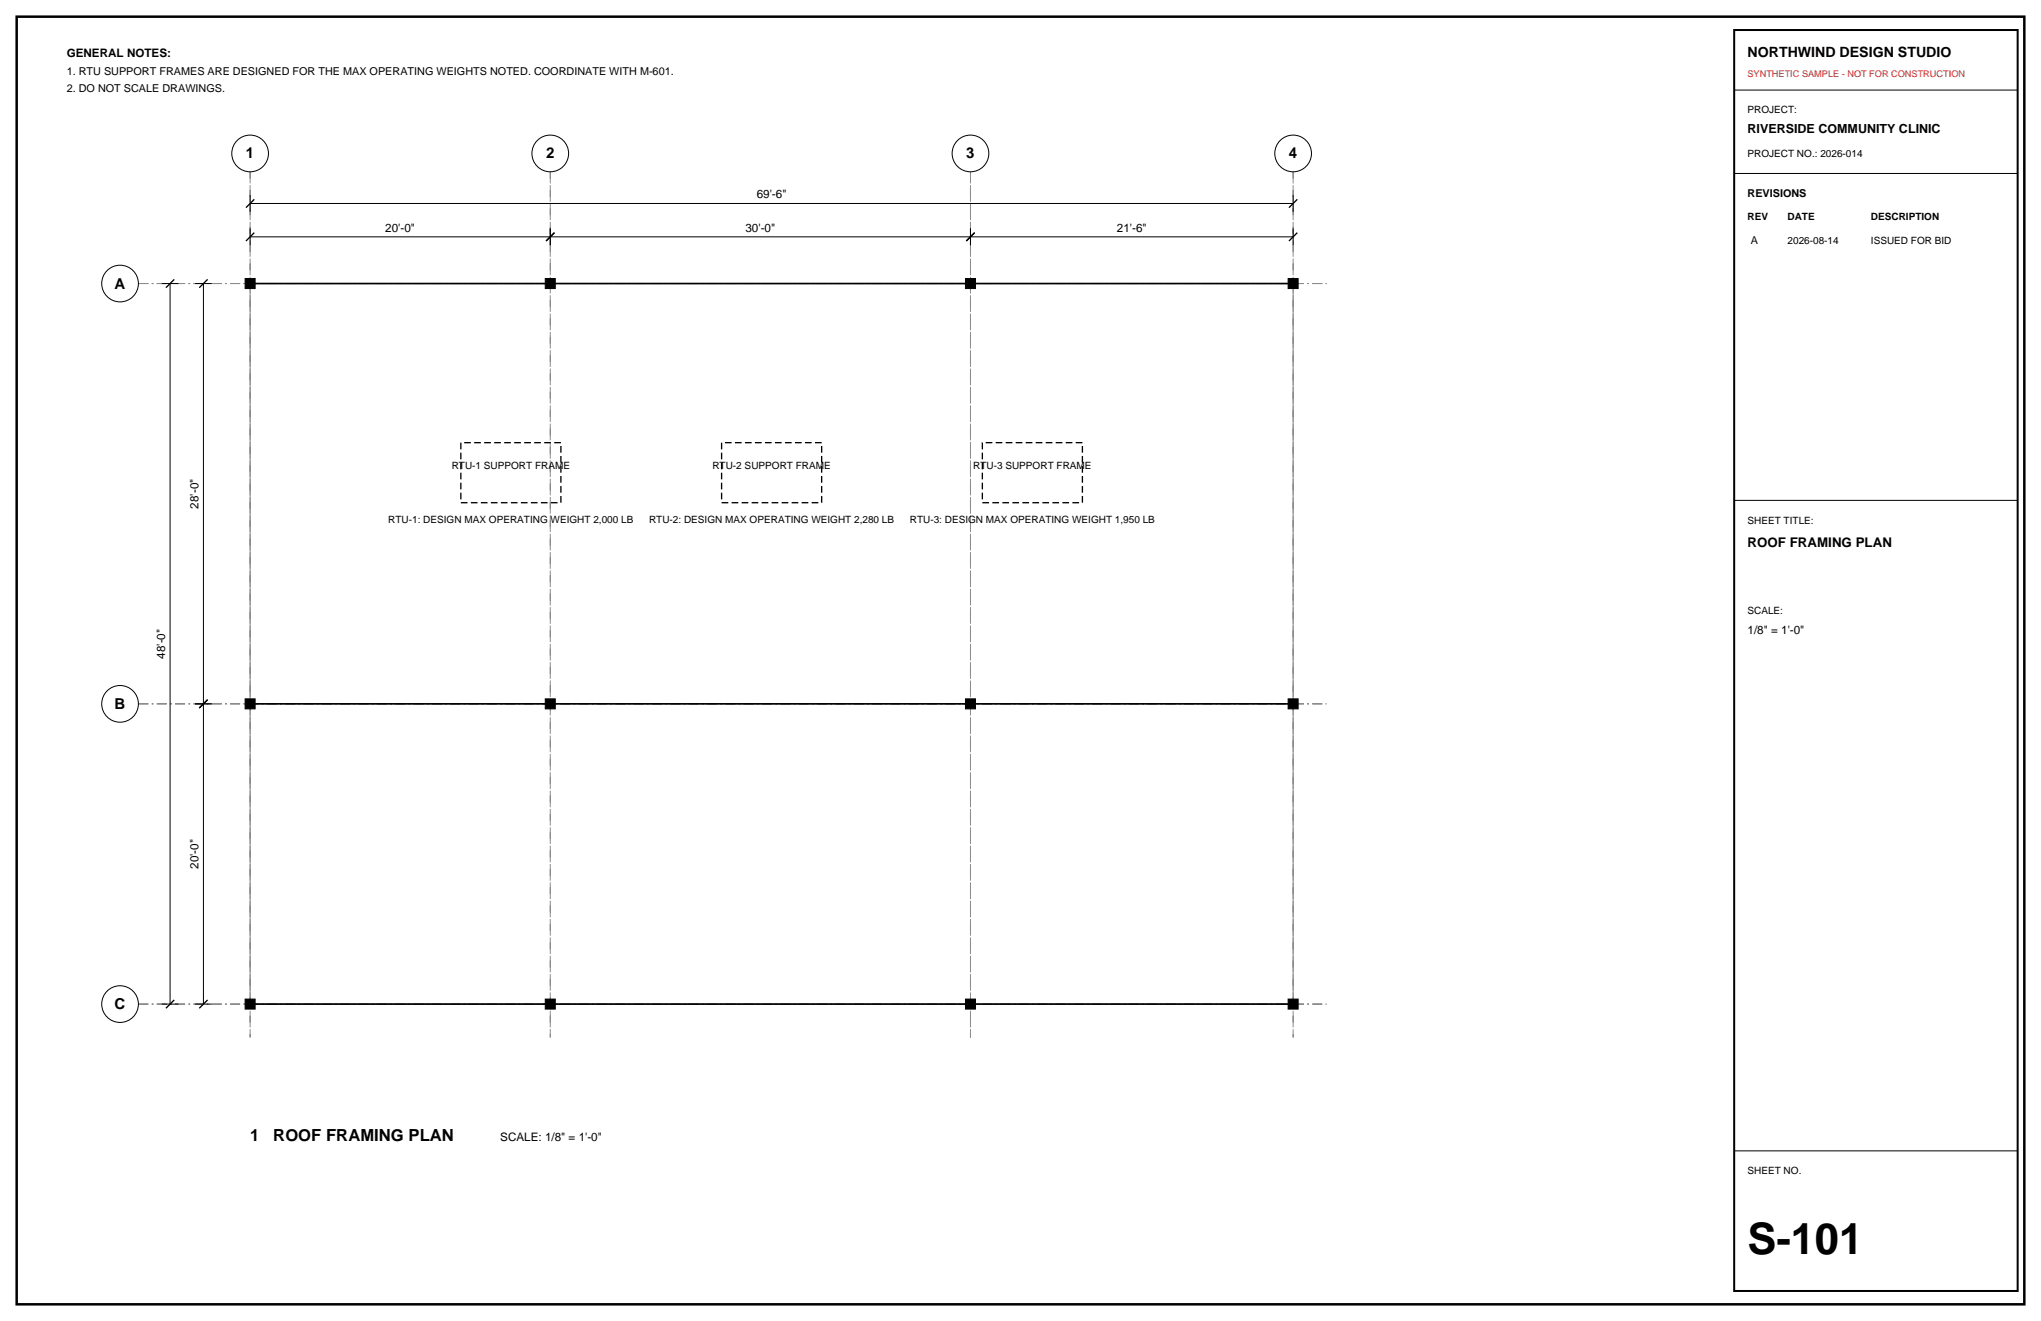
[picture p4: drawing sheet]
<svg xmlns="http://www.w3.org/2000/svg" width="432mm" height="279mm" viewBox="0 0 432 279" stroke-linecap="round" stroke-linejoin="round" font-family="sans-serif">
<defs><g id="words">
<text font-size="9.2" x="369.7" y="265.3">S-101</text>
<g font-size="3.5">
<text x="52.9" y="241.3">1</text>
<text x="57.8" y="241.3">ROOF FRAMING PLAN</text>
</g>
<g font-size="3.2">
<text x="52" y="33.5">1</text>
<text x="115.5" y="33.5">2</text>
<text x="204.4" y="33.5">3</text>
<text x="272.7" y="33.5">4</text>
<text x="24.3" y="61">A</text>
<text x="24.3" y="149.9">B</text>
<text x="24.3" y="213.4">C</text>
</g>
<text font-size="3" x="369.7" y="12">NORTHWIND DESIGN STUDIO</text>
<text font-size="2.8" x="369.7" y="115.7">ROOF FRAMING PLAN</text>
<text font-size="2.6" x="369.7" y="28.2">RIVERSIDE COMMUNITY CLINIC</text>
<g font-size="2.5">
<text x="14.1" y="12">GENERAL NOTES:</text>
<text x="160.1" y="42">69'-6&quot;</text>
<text x="81.5" y="49">20'-0&quot;</text>
<text x="157.7" y="49">30'-0&quot;</text>
<text x="236.3" y="49">21'-6&quot;</text>
<text x="42" y="107.6" transform="rotate(-90 42 107.6)">28'-0&quot;</text>
<text x="369.7" y="134.1">1/8&quot; = 1'-0&quot;</text>
<text x="34.9" y="139.3" transform="rotate(-90 34.9 139.3)">48'-0&quot;</text>
<text x="42" y="183.8" transform="rotate(-90 42 183.8)">20'-0&quot;</text>
<text x="105.8" y="241.3">SCALE: 1/8&quot; = 1'-0&quot;</text>
</g>
<g font-size="2.3">
<text x="14.1" y="15.9">1. RTU SUPPORT FRAMES ARE DESIGNED FOR THE MAX OPERATING WEIGHTS NOTED. COORDINATE WITH M-601.</text>
<text x="14.1" y="19.4">2. DO NOT SCALE DRAWINGS.</text>
<text x="369.7" y="41.6">REVISIONS</text>
<text x="370.4" y="51.5">A</text>
</g>
<g font-size="2.1">
<text x="369.7" y="24">PROJECT:</text>
<text x="369.7" y="33.2">PROJECT NO.: 2026-014</text>
<text x="369.7" y="46.6">REV</text>
<text x="378.2" y="46.6">DATE</text>
<text x="395.8" y="46.6">DESCRIPTION</text>
<text x="378.2" y="51.5">2026-08-14</text>
<text x="395.8" y="51.5">ISSUED FOR BID</text>
<text x="95.6" y="99.3">RTU-1 SUPPORT FRAME</text>
<text x="150.7" y="99.3">RTU-2 SUPPORT FRAME</text>
<text x="205.9" y="99.3">RTU-3 SUPPORT FRAME</text>
<text x="82.1" y="110.6">RTU-1: DESIGN MAX OPERATING WEIGHT 2,000 LB</text>
<text x="137.3" y="110.6">RTU-2: DESIGN MAX OPERATING WEIGHT 2,280 LB</text>
<text x="192.5" y="110.6">RTU-3: DESIGN MAX OPERATING WEIGHT 1,950 LB</text>
<text x="369.7" y="110.8">SHEET TITLE:</text>
<text x="369.7" y="129.8">SCALE:</text>
<text x="369.7" y="248.4">SHEET NO.</text>
</g>
<text font-size="1.9" fill="#d90d0d" x="369.7" y="16.2">SYNTHETIC SAMPLE - NOT FOR CONSTRUCTION</text>
</g></defs>
<path d="M3.5 3.5h424.8v272.4h-424.8z" fill="none" stroke="#000" stroke-width=".53"/>
<path d="M52.9 36.3v183.1zM116.4 36.3v183.1zM205.3 36.3v183.1zM273.6 36.3v183.1zM29.3 60h251.3zM29.3 148.9h251.3zM29.3 212.4h251.3z" fill="none" stroke="#8c8c8c" stroke-width=".21" stroke-dasharray="2.1 .7 .4 .7" stroke-linecap="butt"/>
<g fill="none" stroke="#000" stroke-width=".21">
<path d="M366.9 19.1h60zM366.9 36.7h60zM34.2 60h3.5zM36 60v152.4zM41.3 60h3.5zM43 60v88.9zM52.9 50.1h63.5zM52.9 48.3v3.6zM52.9 43h220.7zM52.9 41.3v3.5zM116.4 48.3v3.6zM116.4 50.1h88.9z"/>
<path d="M205.3 48.3v3.6zM205.3 50.1h68.3zM273.6 48.3v3.6zM273.6 41.3v3.5zM366.9 105.8h60zM41.3 148.9h3.5zM43 148.9v63.5zM34.2 212.4h3.5zM41.3 212.4h3.5zM366.9 243.4h60z"/>
<circle cx="52.9" cy="32.5" r="3.9"/>
<circle cx="116.4" cy="32.5" r="3.9"/>
<circle cx="205.3" cy="32.5" r="3.9"/>
<circle cx="273.6" cy="32.5" r="3.9"/>
<circle cx="25.4" cy="60" r="3.9"/>
<circle cx="25.4" cy="148.9" r="3.9"/>
<circle cx="25.4" cy="212.4" r="3.9"/>
</g>
<path d="M52 51l1.8-1.8zM52 43.9l1.8-1.7zM115.5 51l1.8-1.8zM204.4 51l1.8-1.8zM272.7 51l1.8-1.8zM272.7 43.9l1.8-1.7zM35.1 60.9l1.8-1.8zM42.2 60.9l1.7-1.8zM42.2 149.8l1.7-1.8zM36.9 211.5l-1.8 1.8zM43.9 211.5l-1.7 1.8z" fill="none" stroke="#000" stroke-width=".28"/>
<path d="M52.9 60h220.7v152.4h-220.7z" fill="none" stroke="#8c8c8c" stroke-width=".21"/>
<path d="M51.9 58.9h2.1v2.1h-2.1zM115.4 58.9h2.1v2.1h-2.1zM204.3 58.9h2.1v2.1h-2.1zM272.5 58.9h2.1v2.1h-2.1zM51.9 147.8h2.1v2.1h-2.1zM115.4 147.8h2.1v2.1h-2.1zM204.3 147.8h2.1v2.1h-2.1zM272.5 147.8h2.1v2.1h-2.1zM51.9 211.3h2.1v2.1h-2.1zM115.4 211.3h2.1v2.1h-2.1zM204.3 211.3h2.1v2.1h-2.1zM272.5 211.3h2.1v2.1h-2.1z" fill="#000" stroke="#000" stroke-width=".21"/>
<path d="M52.9 60h220.7zM52.9 148.9h220.7zM52.9 212.4h220.7z" fill="none" stroke="#000" stroke-width=".35"/>
<path d="M97.5 93.6h21.2v12.7h-21.2zM152.7 93.6h21.1v12.7h-21.1zM207.8 93.6h21.2v12.7h-21.2z" fill="none" stroke="#000" stroke-width=".28" stroke-dasharray="1.4 .7" stroke-linecap="butt"/>
<path d="M366.9 6.4h60v266.6h-60z" fill="none" stroke="#000" stroke-width=".42"/>
<use href="#words"/>
</svg>
